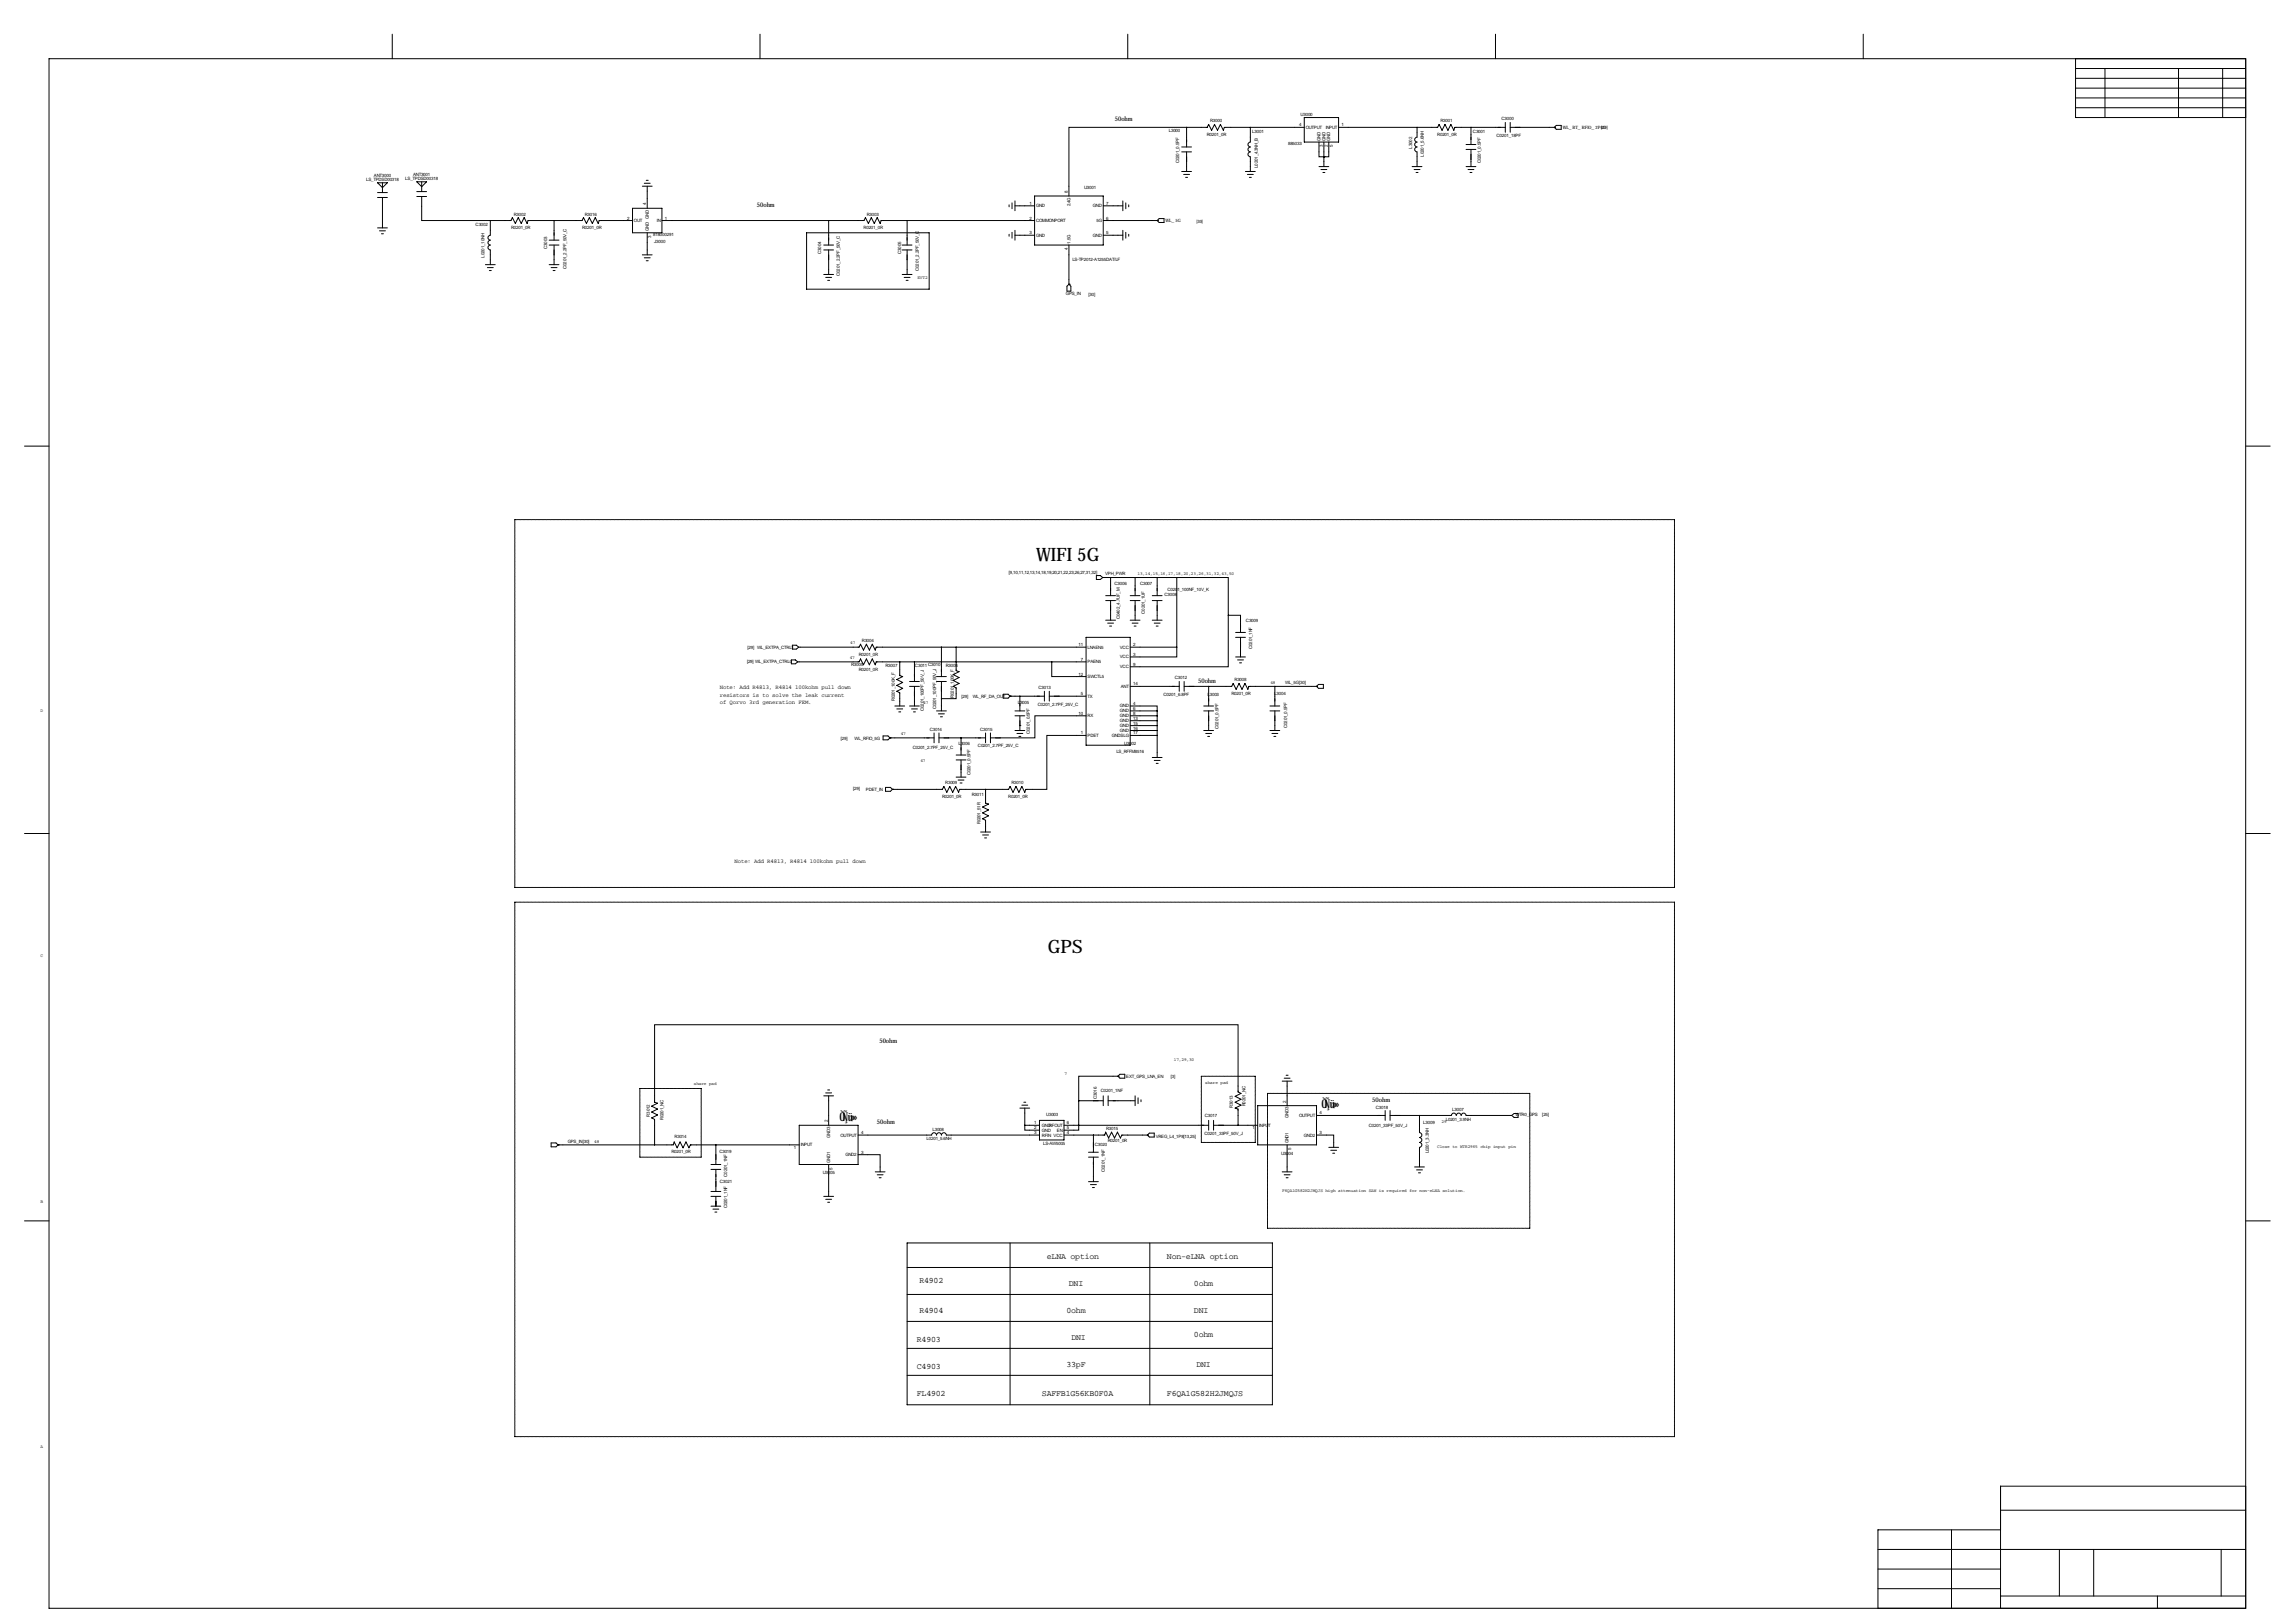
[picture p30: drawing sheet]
<svg xmlns="http://www.w3.org/2000/svg" width="1189mm" height="841mm" viewBox="0 0 1189 841" stroke-linecap="round" stroke-linejoin="round" font-family="sans-serif">
<defs><g id="words">
<g font-size="9.6">
<text x="537" y="291">WIFI 5G</text>
<text x="543" y="494">GPS</text>
</g>
<g font-size="6.3">
<text x="685" y="574">ÒÑ¸ü»»</text>
<text x="435" y="581">ÒÑ¸ü»»</text>
</g>
<g font-size="4.3">
<text x="542" y="652">eLNA option</text>
<text x="605" y="652">Non-eLNA option</text>
<text x="476" y="665">R4902</text>
<text x="554" y="666">DNI</text>
<text x="618" y="666">0ohm</text>
<text x="476" y="680">R4904</text>
<text x="552" y="680">0ohm</text>
<text x="618" y="680">DNI</text>
<text x="475" y="695">R4903</text>
<text x="555" y="694">DNI</text>
<text x="618" y="693">0ohm</text>
<text x="552" y="708">33pF</text>
<text x="620" y="708">DNI</text>
<text x="475" y="709">C4903</text>
<text x="475" y="723">FL4902</text>
<text x="540" y="723">SAFFB1G56KB0F0A</text>
<text x="605" y="723">F6QA1G582H2JMQJS</text>
</g>
<g font-size="3.3">
<text x="577" y="63">50ohm</text>
<text x="392" y="107">50ohm</text>
<text x="621" y="354">50ohm</text>
<text x="456" y="540">50ohm</text>
<text x="711" y="571">50ohm</text>
<text x="454" y="582">50ohm</text>
</g>
<g font-size="3">
<text x="373" y="357">Note: Add R4813, R4814 100kohm pull down</text>
<text x="373" y="361">resistors is to solve the leak current</text>
<text x="373" y="365">of Qorvo 3rd generation FEM.</text>
<text x="380" y="447">Note: Add R4813, R4814 100kohm pull down</text>
</g>
<g font-size="2.3">
<text x="674" y="60">U3000</text>
<text x="627" y="63">R3000</text>
<text x="673" y="65">4</text>
<text x="695" y="65">1</text>
<text x="746" y="63">R3001</text>
<text x="778" y="62">C3000</text>
<text x="605" y="68">L3000</text>
<text x="625" y="71">R0201_0R</text>
<text x="649" y="69">L3001</text>
<text x="676" y="67">OUTPUT</text>
<text x="687" y="67">INPUT</text>
<text x="745" y="71">R0201_0R</text>
<text x="763" y="69">C3001</text>
<text x="775" y="71">C0201_18PF</text>
<text x="809" y="67">WL_BT_RFIO_2P4G</text>
<text x="829" y="67">[29]</text>
<text x="667" y="75">885033</text>
<text x="684" y="73" transform="rotate(-90 684 73)">GND</text>
<text x="685" y="76" transform="rotate(-90 685 76)">3</text>
<text x="687" y="73" transform="rotate(-90 687 73)">GND</text>
<text x="688" y="76" transform="rotate(-90 688 76)">2</text>
<text x="689" y="73" transform="rotate(-90 689 73)">GND</text>
<text x="690" y="76" transform="rotate(-90 690 76)">5</text>
<text x="732" y="77" transform="rotate(-90 732 77)">L3002</text>
<text x="738" y="81" transform="rotate(-90 738 81)">L0201_5.6NH</text>
<text x="611" y="85" transform="rotate(-90 611 85)">C0201_0.5PF</text>
<text x="652" y="87" transform="rotate(-90 652 87)">L0201_4.3NH_B</text>
<text x="767" y="85" transform="rotate(-90 767 85)">C0201_0.5PF</text>
<text x="190" y="94">LS_TPDSD00318</text>
<text x="194" y="92">ANT3000</text>
<text x="210" y="93">LS_TPDSD00318</text>
<text x="214" y="91">ANT3001</text>
<text x="553" y="100" transform="rotate(-90 553 100)">8</text>
<text x="562" y="98">U3001</text>
<text x="335" y="106" transform="rotate(-90 335 106)">4</text>
<text x="533" y="106">1</text>
<text x="537" y="107">GND</text>
<text x="554" y="107" transform="rotate(-90 554 107)">2.4G</text>
<text x="566" y="107">GND</text>
<text x="573" y="106">7</text>
<text x="266" y="112">R3002</text>
<text x="303" y="112">R3016</text>
<text x="325" y="114">2</text>
<text x="336" y="113" transform="rotate(-90 336 113)">GND</text>
<text x="344" y="114">1</text>
<text x="449" y="112">R3003</text>
<text x="533" y="114">2</text>
<text x="573" y="114">6</text>
<text x="246" y="117">C3002</text>
<text x="265" y="119">R0201_0R</text>
<text x="302" y="119">R0201_0R</text>
<text x="328" y="115">OUT</text>
<text x="336" y="120" transform="rotate(-90 336 120)">GND</text>
<text x="340" y="115">IN</text>
<text x="447" y="119">R0201_0R</text>
<text x="537" y="115">COMMONPORT</text>
<text x="568" y="115">5G</text>
<text x="604" y="115">WL_5G</text>
<text x="620" y="115">[30]</text>
<text x="337" y="123" transform="rotate(-90 337 123)">3</text>
<text x="338" y="122">818000291</text>
<text x="339" y="126">J3000</text>
<text x="533" y="121">3</text>
<text x="537" y="123">GND</text>
<text x="566" y="123">GND</text>
<text x="573" y="121">5</text>
<text x="283" y="129" transform="rotate(-90 283 129)">C3003</text>
<text x="425" y="132" transform="rotate(-90 425 132)">C3004</text>
<text x="467" y="132" transform="rotate(-90 467 132)">C3005</text>
<text x="553" y="130" transform="rotate(-90 553 130)">4</text>
<text x="554" y="126" transform="rotate(-90 554 126)">1.5G</text>
<text x="251" y="133" transform="rotate(-90 251 133)">L0201_10NH</text>
<text x="555" y="135">LS-TP2012-A1255DAT/LF</text>
<text x="293" y="139" transform="rotate(-90 293 139)">C0201_2.2PF_50V_C</text>
<text x="435" y="143" transform="rotate(-90 435 143)">C0201_2.2PF_50V_C</text>
<text x="476" y="140" transform="rotate(-90 476 140)">C0201_2.2PF_50V_C</text>
<text x="475" y="145">EVT2</text>
<text x="552" y="153">GPS_IN</text>
<text x="564" y="153">[30]</text>
<text x="523" y="297">[9,10,11,12,13,14,18,19,20,21,22,23,26,27,31,32]</text>
<text x="573" y="298">VPH_PWR</text>
<text x="589" y="298">13,14,15,16,17,18,20,23,26,31,32,43,50</text>
<text x="577" y="303">C3006</text>
<text x="591" y="303">C3007</text>
<text x="603" y="309">C3008</text>
<text x="605" y="306">C0201_100NF_10V_K</text>
<text x="593" y="318" transform="rotate(-90 593 318)">C0201_1UF</text>
<text x="580" y="321" transform="rotate(-90 580 321)">C0402_4.7UF_M</text>
<text x="645" y="322">C3009</text>
<text x="440" y="334">47</text>
<text x="446" y="333">R3004</text>
<text x="559" y="335">11</text>
<text x="563" y="336">LNAEN5</text>
<text x="580" y="336">VCC</text>
<text x="587" y="335">2</text>
<text x="387" y="336">[29] WL_EXTPA_CTRL1</text>
<text x="440" y="341">47</text>
<text x="445" y="340">R0201_0R</text>
<text x="580" y="341">VCC</text>
<text x="587" y="340">3</text>
<text x="649" y="336" transform="rotate(-90 649 336)">C0201_1NF</text>
<text x="387" y="344">[29] WL_EXTPA_CTRL0</text>
<text x="441" y="345">R3005</text>
<text x="445" y="347">R0201_0R</text>
<text x="459" y="346">R3007</text>
<text x="474" y="345">C3011 C3010</text>
<text x="490" y="345">R3006</text>
<text x="560" y="342">7</text>
<text x="563" y="344">PAEN5</text>
<text x="580" y="346">VCC</text>
<text x="587" y="345">9</text>
<text x="559" y="350">12</text>
<text x="563" y="351">SWCTL5</text>
<text x="609" y="351">C3012</text>
<text x="640" y="353">R3008</text>
<text x="538" y="357">C3013</text>
<text x="581" y="356">ANT</text>
<text x="587" y="355">14</text>
<text x="658" y="354">48</text>
<text x="666" y="354">WL_5G[30]</text>
<text x="464" y="363" transform="rotate(-90 464 363)">R0201_100K_F</text>
<text x="478" y="364">47</text>
<text x="494" y="361" transform="rotate(-90 494 361)">R0201_100K_F</text>
<text x="498" y="362">[29]</text>
<text x="504" y="362">WL_RF_DA_OUT</text>
<text x="527" y="364">L3005</text>
<text x="538" y="366">C0201_2.7PF_25V_C</text>
<text x="560" y="360">5</text>
<text x="563" y="361">TX</text>
<text x="587" y="365">4</text>
<text x="603" y="361">C0201_6.8PF</text>
<text x="626" y="360">L3003</text>
<text x="638" y="360">R0201_0R</text>
<text x="660" y="360">L3004</text>
<text x="21" y="369">D</text>
<text x="479" y="368" transform="rotate(-90 479 368)">C0201_100PF_50V_J</text>
<text x="485" y="367" transform="rotate(-90 485 367)">C0201_100PF_50V_J</text>
<text x="559" y="370">10</text>
<text x="563" y="372">RX</text>
<text x="580" y="366">GND</text>
<text x="580" y="369">GND</text>
<text x="580" y="372">GND</text>
<text x="587" y="368">6</text>
<text x="587" y="370">8</text>
<text x="580" y="374">GND</text>
<text x="580" y="377">GND</text>
<text x="587" y="373">13</text>
<text x="587" y="375">15</text>
<text x="587" y="378">16</text>
<text x="631" y="378" transform="rotate(-90 631 378)">C0201_0.5PF</text>
<text x="667" y="377" transform="rotate(-90 667 377)">C0201_0.5PF</text>
<text x="436" y="383">[29]</text>
<text x="443" y="383">WL_RFIO_5G</text>
<text x="467" y="381">47</text>
<text x="482" y="378">C3014</text>
<text x="508" y="378">C3015</text>
<text x="533" y="380" transform="rotate(-90 533 380)">C0201_0.5PF</text>
<text x="560" y="380">1</text>
<text x="563" y="382">PDET</text>
<text x="576" y="382">GNDSLG</text>
<text x="580" y="379">GND</text>
<text x="587" y="380">17</text>
<text x="473" y="388">C0201_2.7PF_25V_C</text>
<text x="496" y="386">L3006</text>
<text x="507" y="387">C0201_2.7PF_25V_C</text>
<text x="582" y="386">U3002</text>
<text x="477" y="395">47</text>
<text x="578" y="390">LS_RFFM8516</text>
<text x="503" y="402" transform="rotate(-90 503 402)">C0201_0.5PF</text>
<text x="490" y="406">R3009</text>
<text x="524" y="406">R3010</text>
<text x="442" y="409">[29]</text>
<text x="449" y="410">PDET_IN</text>
<text x="488" y="413">R0201_0R</text>
<text x="503" y="412">R3011</text>
<text x="522" y="413">R0201_0R</text>
<text x="508" y="427" transform="rotate(-90 508 427)">R0201_51R</text>
<text x="21" y="496">C</text>
<text x="608" y="550">17,29,30</text>
<text x="551" y="557">7</text>
<text x="359" y="562">share pad</text>
<text x="583" y="558">EXT_GPS_LNA_EN</text>
<text x="607" y="558">[3]</text>
<text x="624" y="562">share pad</text>
<text x="568" y="569" transform="rotate(-90 568 569)">C3016</text>
<text x="570" y="566">C0201_1NF</text>
<text x="639" y="574" transform="rotate(-90 639 574)">R3013</text>
<text x="645" y="573" transform="rotate(-90 645 573)">R0201_NC</text>
<text x="666" y="571" transform="rotate(-90 666 571)">2</text>
<text x="713" y="574">C3018</text>
<text x="752" y="575">L3007</text>
<text x="337" y="578" transform="rotate(-90 337 578)">R3012</text>
<text x="344" y="580" transform="rotate(-90 344 580)">R0201_NC</text>
<text x="429" y="581" transform="rotate(-90 429 581)">2</text>
<text x="542" y="578">U3003</text>
<text x="624" y="579">C3017</text>
<text x="668" y="579" transform="rotate(-90 668 579)">GND3</text>
<text x="673" y="579">OUTPUT</text>
<text x="684" y="577">4</text>
<text x="747" y="582">29</text>
<text x="749" y="581">L0201_3.9NH</text>
<text x="785" y="578">WTR0_GPS</text>
<text x="799" y="578">[25]</text>
<text x="446" y="587">4</text>
<text x="483" y="586">L3008</text>
<text x="536" y="582">1</text>
<text x="536" y="585">2</text>
<text x="536" y="587">3</text>
<text x="540" y="584">GNDRFOUT</text>
<text x="540" y="586">GND</text>
<text x="548" y="586">EN</text>
<text x="553" y="587">4</text>
<text x="553" y="585">5</text>
<text x="553" y="582">6</text>
<text x="573" y="585">R3015</text>
<text x="624" y="588">C0201_33PF_50V_J</text>
<text x="649" y="585">1</text>
<text x="652" y="584">INPUT</text>
<text x="684" y="587">3</text>
<text x="709" y="584">C0201_33PF_50V_J</text>
<text x="737" y="582">L3009</text>
<text x="294" y="592">GPS_IN[30]</text>
<text x="308" y="592">48</text>
<text x="349" y="589">R3014</text>
<text x="415" y="594">INPUT</text>
<text x="430" y="589" transform="rotate(-90 430 589)">GND3</text>
<text x="435" y="589">OUTPUT</text>
<text x="480" y="591">L0201_5.6NH</text>
<text x="540" y="589">RFIN VCC</text>
<text x="540" y="593">LS-AW5005</text>
<text x="567" y="594">C3020</text>
<text x="574" y="592">R0201_0R</text>
<text x="599" y="589">VREG_L4_1P8[13,25]</text>
<text x="668" y="592" transform="rotate(-90 668 592)">GND1</text>
<text x="675" y="589">GND2</text>
<text x="348" y="597">R0201_0R</text>
<text x="373" y="597">C3019</text>
<text x="411" y="595">1</text>
<text x="438" y="599">GND2</text>
<text x="446" y="598">3</text>
<text x="664" y="598">U3004</text>
<text x="669" y="596" transform="rotate(-90 669 596)">5</text>
<text x="740" y="597" transform="rotate(-90 740 597)">L0201_3.3NH</text>
<text x="744" y="595">Close to WTR2965 chip input pin</text>
<text x="430" y="602" transform="rotate(-90 430 602)">GND1</text>
<text x="431" y="606" transform="rotate(-90 431 606)">5</text>
<text x="377" y="610" transform="rotate(-90 377 610)">C0201_1NF</text>
<text x="426" y="608">U3005</text>
<text x="572" y="607" transform="rotate(-90 572 607)">C0201_1NF</text>
<text x="373" y="613">C3021</text>
<text x="664" y="618">F6QA1G582H2JMQJS high attenuation SAW is required for non-eLNA solution.</text>
<text x="21" y="623">B</text>
<text x="377" y="626" transform="rotate(-90 377 626)">C0201_1NF</text>
<text x="21" y="750">A</text>
</g>
</g></defs>
<g fill="none" stroke="#000" stroke-width=".52">
<path d="M203 18v12M394 18v12M584 18v12M775 18v12M965 18v12M25 30h1138v803h-1138zM1075 30v31h88M1075 35h88M1090 35v26M1129 35v26M1151 35v26M1075 46h88"/>
<path d="M1075 41h88M1075 51h88M1075 56h88M612 76h5M612 79h5M615 66h-61v36M615 66v10M615 79v10M615 66h10l1-2 2 3 1-3 2 3 1-3 2 3v-1h42M648 66v8a1.3 1.3 0 0 0-2 1 1.3 1.3 0 0 0 2 1 1.3 1.3 0 0 0-2 1 1.4 1.4 0 0 0 2 2 1.3 1.3 0 0 0-2 1 1.3 1.3 0 0 0 2 1v8M676 61h17v13h-17zM683 74v7h3"/>
<path d="M686 74v12M688 74v7h-2M693 66h52v-2l2 3 2-3 1 3 2-3 1 3 1-1h26M734 66v5a1.3 1.3 0 0 0-1 1 1.3 1.3 0 0 0 1 2 1.3 1.3 0 0 0-1 1 1.3 1.3 0 0 0 1 1 1.3 1.3 0 0 0-1 1 1.3 1.3 0 0 0 1 2v7M759 75h6M759 77h6M762 66v9M762 77v9M780 63v6M782 66h23M782 63v6M805 66h.1"/>
<path d="M805 66l1-1h3v2h-3zM196 95h5l-3 2zM196 100h5M198 95v5M216 94h5l-3 3zM216 99h5M218 94v5M333 96h5M334 95h3M335 93h1M335 96v12M612 89h5"/>
<path d="M613 90h3M614 92h1M645 89h5M646 90h3M647 92h1M683 86h5M684 88h3M685 89h1M686 81h.1M732 86h5M733 88h3M734 89h1"/>
<path d="M759 86h6M760 88h4M761 89h2M196 102h5M196 118h5M197 120h3M198 102v16M216 102h5M218 102v12h36M254 114v8a1.3 1.3 0 0 0-1 1 1.3 1.3 0 0 0 1 1 1.3 1.3 0 0 0-1 2 1.3 1.3 0 0 0 1 1 1.3 1.3 0 0 0-1 1 1.3 1.3 0 0 0 1 1v8M254 114h11v-1l2 3 1-3 2 3 2-3 1 3 1-2h27l1-1 2 3 1-3 2 3 1-3 2 3v-2h18M287 114v10"/>
<path d="M328 108h15v13h-15zM343 114h105v-1l2 3 1-3 2 3 1-3 2 3v-2h80M429 114v13M470 114v13M523 106v1M524 105v3M526 107h10M526 104v5M526 119v5M536 102h36v25h-36zM572 114h27M572 107h10"/>
<path d="M582 104v5M582 119v5M583 105v3M585 106v1M599 114h.1M600 113h3v2h-3l-1-1zM198 121h1M251 137h6M252 139h4M284 124h6M284 127h6M284 137h6"/>
<path d="M285 139h4M287 127v10M333 132h5M334 134h3M335 135h1M335 121v11M418 121h63v29h-63zM427 127h5M427 129h5M429 129v13M467 127h5M467 129h5"/>
<path d="M470 129v13M523 121v1M524 120v3M526 122h10M554 127v20M572 122h10M583 120v3M585 121v1M253 140h2M287 140h1M427 142h5M428 144h3"/>
<path d="M429 145h1M467 142h5M468 144h3M469 145h1M554 147h.1M554 147l1 1v3h-2v-3zM13 231h12M1163 231h13M568 298h2l1 1-1 1h-2zM571 299h39M575 299v10M588 299v10"/>
<path d="M599 299v10M610 299h26v20M610 299v36M573 309h5M573 311h5M575 311v10M585 309h6M585 311h6M588 311v10M597 309h5M597 311h5M599 311v10"/>
<path d="M636 319v26h-51M636 319h7v9M410 334h2l2 1-2 1h-2zM414 335h31l1-1 1 3 2-3 1 3 2-3 1 3 1-2h109M488 335v15M495 335v12l2 1-3 1 3 2-3 1 3 2-3 2h1v6h-7M563 330h22v56h-22zM573 321h5M574 323h3M575 324h1M585 335h25M585 321h6"/>
<path d="M586 323h4M588 324h1M597 321h5M598 323h3M599 324h1M610 335v5h-25M640 330h5M640 328h5M643 330v10M410 342h2l1 1-1 1h-2zM413 343h32l1-2 1 3 2-3 1 3 2-3 1 3 1-1h109M466 343v7h2l-3 2 3 1-3 2 3 2-3 1 1 1v7"/>
<path d="M471 356h5M471 353h5M474 343v10M474 356v10M485 350h5M485 353h5M488 353v15M520 360h2l1 1-1 1h-2zM541 358v5M544 358v5M545 343v7h18M585 356h26"/>
<path d="M611 353v5M613 356h25l1-2 1 3 2-3 1 3 2-3 1 3 1-1h35M613 353v5M626 356v10M640 340h5M641 342h3M642 343h1M660 356v10M682 356h.1M683 355h3v2h-3l-1-1zM464 366h5M465 367h3"/>
<path d="M466 369h1M471 366h5M472 367h3M473 369h1M484 380v5M485 368h5M486 370h3M486 380v5M487 371h1M511 380v5M513 380v5M523 361h.1"/>
<path d="M523 361h18M526 368h5M526 371h5M526 378h5M527 380h3M528 376h.1M528 361v7M528 371v7M544 361h19M563 371h-27v11h-23M585 366h14v2M585 368h14"/>
<path d="M585 371h14M585 373h14M585 376h14M585 378h14M599 368v24M624 366h5M624 368h5M624 378h5M625 380h3M626 368v10M658 366h5M658 368h5"/>
<path d="M658 378h5M659 380h3M660 368v10M457 381h3l1 1-1 1h-3zM461 382h.1M461 382h23M486 382h25M495 391h5M495 394h5M498 382v9M498 394v9M528 381h1"/>
<path d="M563 381h-21v28h-11v1l-2-3-1 3-2-3-1 3-2-3-1 2h-25v1l-2-3-1 3-2-3-2 3-1-3-1 2h-26M585 381h14M597 392h5M598 394h3M599 395h1M626 381h1M660 381h1M459 408h2l1 1-1 1h-2zM462 409h.1M495 403h5M496 404h3M497 406h1"/>
<path d="M511 409v7h1l-3 2 3 2-3 1 3 2-3 1 2 1v6M13 432h12M508 431h5M509 432h3M510 434h1M1163 432h13M579 557h.1M579 557h-20v13M580 556h3v2h-3l-1-1zM664 560h5M665 558h3M666 557h1"/>
<path d="M667 560v13M427 568h5M428 566h3M429 565h1M429 568v15M528 574h5M529 572h3M530 571h1M531 574v9M559 570v15h-8M559 570h13M572 568v5"/>
<path d="M574 570h14M574 568v5M588 568v5M590 569v3M591 570v1M652 573h30v20h-30zM682 578h36M718 575v5M720 578h32a1.3 1.3 0 0 1 1-1 1.3 1.3 0 0 1 1 1 1.3 1.3 0 0 1 2-1 1.3 1.3 0 0 1 1 1 1.3 1.3 0 0 1 1-1 1.3 1.3 0 0 1 1 1h24M720 575v5M735 578v9a1.3 1.3 0 0 1 2 1 1.3 1.3 0 0 1-2 1 1.3 1.3 0 0 1 2 1 1.4 1.4 0 0 1-2 2 1.3 1.3 0 0 1 2 1 1.3 1.3 0 0 1-2 1v10M783 578l1-1h2v2h-2z"/>
<path d="M285 592h3l1 1-1 1h-3zM289 593h.1M289 593h60v-2l2 4 1-4 2 4 1-4 2 4 1-2h56M371 593v10M414 583h30v20h-30zM444 588h39a1.3 1.3 0 0 1 1-1 1.3 1.3 0 0 1 1 1 1.3 1.3 0 0 1 1-1 1.3 1.3 0 0 1 2 1 1.3 1.3 0 0 1 1-1 1.3 1.3 0 0 1 1 1h48M444 598h12v9M531 583v2h7M531 583h7M538 580h13v10h-13zM551 583h75M551 588h21l1-2 1 3 2-3 1 3 2-3 1 3 1-1h13"/>
<path d="M564 599h5M564 597h5M566 588v9M566 599v13M594 588h.1M594 588l1-1h3v2h-3zM626 580v5M629 583h23M629 580v5M641 583v-9h-1l3-2-3-1 3-2-3-1 3-2h-2v-35h-302v40h2l-3 2 3 1-3 2 3 2-3 1 1 1v13M667 593v14M682 588h9v6"/>
<path d="M688 594h5M689 596h3M690 597h1M368 620h5M368 617h5M368 606h5M368 603h5M371 606v11M371 620v5M427 620h5M429 603v17M453 607h5"/>
<path d="M454 609h3M455 610h1M564 612h5M565 614h3M566 615h1M664 607h5M665 609h3M666 610h1M733 604h5M734 606h3M735 607h1M13 632h12"/>
<path d="M368 625h5M369 626h3M370 628h1M428 621h3M429 623h1M1163 632h13M470 644h189v84h-189zM470 657h189M523 644v84M596 644v84M470 670h189M470 684h189"/>
<path d="M470 698h189M470 712h189M1163 770h-127v63M1011 792v41M1036 782h127M1036 792h-63v41M973 803h190M973 813h63M1067 803v24M1085 803v24M1151 803v24M973 823h63"/>
<path d="M1036 827h127M1118 827v6"/>
</g>
<g fill="none" stroke="#000" stroke-width=".52" stroke-dasharray=".4 .4">
<path d="M267 269h600M867 269v191M267 460v-191M867 460h-600M267 467h600M867 467v277M622 557h28M650 557v35M331 564h32M363 564v35M657 566h135M792 566v70"/>
<path d="M331 599v-35M363 599h-32M622 592v-35M650 592h-28M657 636v-70M792 636h-135M267 744v-277M867 744h-600"/>
</g>
<use href="#words"/>
</svg>
